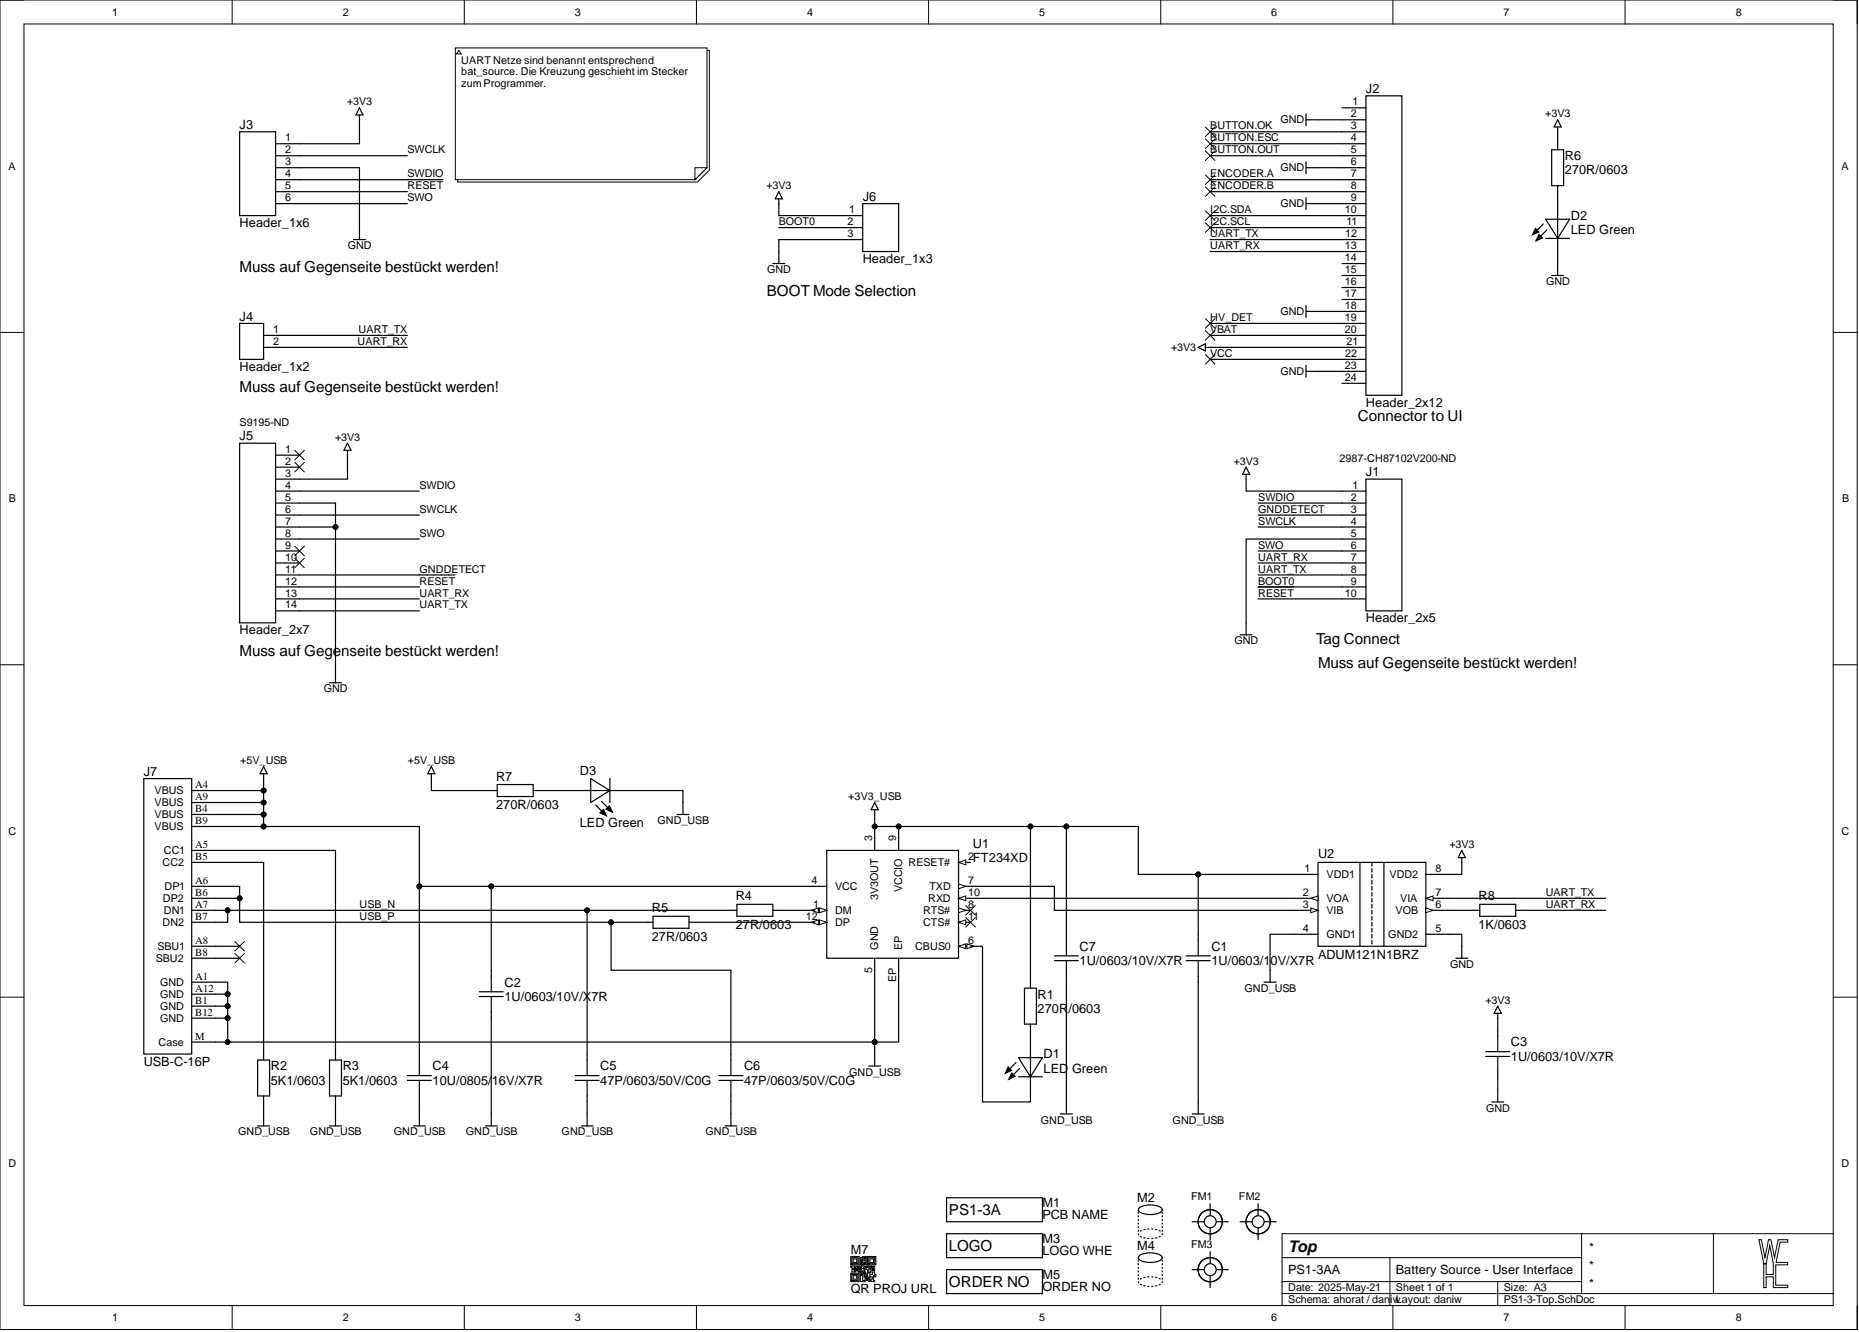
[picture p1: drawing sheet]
<svg xmlns="http://www.w3.org/2000/svg" width="393mm" height="282mm" viewBox="0 0 393 282" stroke-linecap="round" stroke-linejoin="round" font-family="sans-serif">
<defs><g id="words">
<text font-size="3.4" x="272.5" y="264.9">Top</text>
<g font-size="3.2">
<text x="50.7" y="57.6">Muss auf Gegenseite bestückt werden!</text>
<text x="162.3" y="62.7">BOOT Mode Selection</text>
<text x="50.7" y="83">Muss auf Gegenseite bestückt werden!</text>
<text x="287.3" y="89.1">Connector to UI</text>
<text x="278.5" y="136.2">Tag Connect</text>
<text x="50.7" y="138.7">Muss auf Gegenseite bestückt werden!</text>
<text x="278.9" y="141.3">Muss auf Gegenseite bestückt werden!</text>
<text x="200.8" y="257.1">PS1-3A</text>
<text x="200.8" y="264.7">LOGO</text>
<text x="200.8" y="272.3">ORDER NO</text>
</g>
<g font-size="2.7">
<text x="289" y="19.7">J2</text>
<text x="50.7" y="27.3">J3</text>
<text x="331.1" y="33.9">R6</text>
<text x="331.1" y="36.9">270R/0603</text>
<text x="182.5" y="42.5">J6</text>
<text x="332.4" y="46.6">D2</text>
<text x="50.7" y="48.1">Header_1x6</text>
<text x="332.4" y="49.6">LED Green</text>
<text x="182.5" y="55.7">Header_1x3</text>
<text x="50.7" y="67.8">J4</text>
<text x="50.7" y="78.5">Header_1x2</text>
<text x="289" y="86.1">Header_2x12</text>
<text x="50.7" y="93.2">J5</text>
<text x="289" y="100.8">J1</text>
<text x="289" y="131.7">Header_2x5</text>
<text x="50.7" y="134.3">Header_2x7</text>
<text x="30.4" y="164.2">J7</text>
<text x="105" y="165.2">R7</text>
<text x="122.7" y="163.9">D3</text>
<text x="105" y="171.3">270R/0603</text>
<text x="122.7" y="175.1">LED Green</text>
<text x="205.9" y="179.4">U1</text>
<text x="205.9" y="182.4">FT234XD</text>
<text x="278.9" y="181.7">U2</text>
<text x="155.7" y="190.5">R4</text>
<text x="312.9" y="190.5">R8</text>
<text x="137.9" y="193.1">R5</text>
<text x="155.7" y="196.6">27R/0603</text>
<text x="312.9" y="196.6">1K/0603</text>
<text x="137.9" y="199.1">27R/0603</text>
<text x="228.4" y="201.2">C7</text>
<text x="256.3" y="201.2">C1</text>
<text x="278.9" y="202.9">ADUM121N1BRZ</text>
<text x="106.7" y="208.8">C2</text>
<text x="228.4" y="204.2">1U/0603/10V/X7R</text>
<text x="256.3" y="204.2">1U/0603/10V/X7R</text>
<text x="106.7" y="211.8">1U/0603/10V/X7R</text>
<text x="219.6" y="211.3">R1</text>
<text x="219.6" y="214.3">270R/0603</text>
<text x="319.7" y="221.4">C3</text>
<text x="30.4" y="225.5">USB-C-16P</text>
<text x="57.3" y="226.5">R2</text>
<text x="72.5" y="226.5">R3</text>
<text x="91.5" y="226.5">C4</text>
<text x="127" y="226.5">C5</text>
<text x="157.4" y="226.5">C6</text>
<text x="220.8" y="224">D1</text>
<text x="220.8" y="227">LED Green</text>
<text x="319.7" y="224.5">1U/0603/10V/X7R</text>
<text x="57.3" y="229.6">5K1/0603</text>
<text x="72.5" y="229.6">5K1/0603</text>
<text x="91.5" y="229.6">10U/0805/16V/X7R</text>
<text x="127" y="229.6">47P/0603/50V/C0G</text>
<text x="157.4" y="229.6">47P/0603/50V/C0G</text>
<text x="220.6" y="255.4">M1</text>
<text x="220.6" y="257.9">PCB NAME</text>
<text x="240.6" y="254.4">M2</text>
<text x="220.6" y="263">M3</text>
<text x="180" y="265.3">M7</text>
<text x="220.6" y="265.5">LOGO WHE</text>
<text x="240.6" y="264.5">M4</text>
<text x="272.5" y="269.6">PS1-3AA</text>
<text x="295.4" y="269.6">Battery Source - User Interface</text>
<text x="335.9" y="265">*</text>
<text x="335.9" y="268.8">*</text>
<text x="180" y="273.7">QR PROJ URL</text>
<text x="220.6" y="270.6">M5</text>
<text x="220.6" y="273.2">ORDER NO</text>
<text x="335.9" y="272.6">*</text>
</g>
<g font-size="2.3">
<text x="23.7" y="3.3">1</text>
<text x="72.5" y="3.3">2</text>
<text x="121.6" y="3.3">3</text>
<text x="170.8" y="3.3">4</text>
<text x="219.9" y="3.3">5</text>
<text x="269" y="3.3">6</text>
<text x="318.1" y="3.3">7</text>
<text x="367.3" y="3.3">8</text>
<text x="97.6" y="13.4">UART Netze sind benannt entsprechend</text>
<text x="97.6" y="16">bat_source. Die Kreuzung geschieht im Stecker</text>
<text x="73.4" y="22.3">+3V3</text>
<text x="97.6" y="18.5">zumProgrammer.</text>
<text x="286.1" y="22.3">1</text>
<text x="60.3" y="29.9">1</text>
<text x="256.1" y="27.4">BUTTON.OK</text>
<text x="256.1" y="29.9">BUTTON.ESC</text>
<text x="270.9" y="26.1">GND</text>
<text x="285.8" y="24.8">2</text>
<text x="285.8" y="27.4">3</text>
<text x="285.8" y="29.9">4</text>
<text x="327" y="24.8">+3V3</text>
<text x="1.8" y="36">A</text>
<text x="60.3" y="32.4">2</text>
<text x="60.3" y="35">3</text>
<text x="86.2" y="32.4">SWCLK</text>
<text x="256.1" y="32.4">BUTTON.OUT</text>
<text x="285.8" y="32.4">5</text>
<text x="285.8" y="35">6</text>
<text x="389.7" y="36">A</text>
<text x="60.3" y="37.5">4</text>
<text x="60.3" y="40.1">5</text>
<text x="86.2" y="37.5">SWDIO</text>
<text x="86.2" y="40.1">RESET</text>
<text x="162.2" y="40.1">+3V3</text>
<text x="256.1" y="37.5">ENCODER.A</text>
<text x="256.1" y="40.1">ENCODER.B</text>
<text x="270.9" y="36.3">GND</text>
<text x="285.8" y="37.5">7</text>
<text x="285.8" y="40.1">8</text>
<text x="60.3" y="42.6">6</text>
<text x="86.2" y="42.6">SWO</text>
<text x="164.8" y="47.7">BOOT0</text>
<text x="179.3" y="47.7">2</text>
<text x="179.7" y="45.1">1</text>
<text x="256.1" y="47.7">I2C.SCL</text>
<text x="256.1" y="45.1">I2C.SDA</text>
<text x="270.9" y="43.9">GND</text>
<text x="284.5" y="45.1">10</text>
<text x="284.9" y="47.7">11</text>
<text x="285.8" y="42.6">9</text>
<text x="73.6" y="52.7">GND</text>
<text x="179.3" y="50.2">3</text>
<text x="256.1" y="50.2">UART_TX</text>
<text x="256.1" y="52.7">UART_RX</text>
<text x="284.5" y="52.7">13</text>
<text x="284.6" y="50.2">12</text>
<text x="162.3" y="57.8">GND</text>
<text x="284.5" y="55.3">14</text>
<text x="284.5" y="57.8">15</text>
<text x="284.5" y="60.3">16</text>
<text x="284.5" y="62.9">17</text>
<text x="284.5" y="65.4">18</text>
<text x="327.1" y="60.3">GND</text>
<text x="57.8" y="70.5">1</text>
<text x="75.9" y="70.5">UART_TX</text>
<text x="256.1" y="67.9">HV_DET</text>
<text x="256.1" y="70.5">VBAT</text>
<text x="270.9" y="66.7">GND</text>
<text x="284.5" y="67.9">19</text>
<text x="284.5" y="70.5">20</text>
<text x="57.8" y="73">2</text>
<text x="75.6" y="73">UART_RX</text>
<text x="247.8" y="74.3">+3V3</text>
<text x="256.1" y="75.5">VCC</text>
<text x="284.6" y="75.5">22</text>
<text x="284.9" y="73">21</text>
<text x="270.9" y="79.3">GND</text>
<text x="284.5" y="78.1">23</text>
<text x="284.5" y="80.6">24</text>
<text x="50.7" y="90.2">S9195-ND</text>
<text x="60.3" y="95.8">1</text>
<text x="70.9" y="93.3">+3V3</text>
<text x="60.3" y="98.3">2</text>
<text x="60.3" y="100.9">3</text>
<text x="261" y="98.3">+3V3</text>
<text x="283.4" y="97.8">2987-CH87102V200-ND</text>
<text x="1.9" y="106.3">B</text>
<text x="60.3" y="103.4">4</text>
<text x="60.3" y="106">5</text>
<text x="88.7" y="103.4">SWDIO</text>
<text x="266.2" y="106">SWDIO</text>
<text x="285.8" y="106">2</text>
<text x="286.1" y="103.4">1</text>
<text x="389.8" y="106.3">B</text>
<text x="60.3" y="108.5">6</text>
<text x="60.3" y="111">7</text>
<text x="60.3" y="113.6">8</text>
<text x="88.7" y="113.6">SWO</text>
<text x="88.7" y="108.5">SWCLK</text>
<text x="266.2" y="111">SWCLK</text>
<text x="266.2" y="108.5">GNDDETECT</text>
<text x="285.8" y="108.5">3</text>
<text x="285.8" y="111">4</text>
<text x="285.8" y="113.6">5</text>
<text x="60.3" y="116.1">9</text>
<text x="60.3" y="118.6">10</text>
<text x="266.2" y="116.1">SWO</text>
<text x="266.2" y="118.6">UART_RX</text>
<text x="285.8" y="116.1">6</text>
<text x="285.8" y="118.6">7</text>
<text x="60.3" y="121.2">11</text>
<text x="60.3" y="123.7">12</text>
<text x="88.7" y="123.7">RESET</text>
<text x="88.7" y="121.2">GNDDETECT</text>
<text x="266.2" y="121.2">UART_TX</text>
<text x="266.2" y="123.7">BOOT0</text>
<text x="285.8" y="121.2">8</text>
<text x="285.8" y="123.7">9</text>
<text x="60.3" y="126.2">13</text>
<text x="60.3" y="128.8">14</text>
<text x="88.7" y="126.2">UART_RX</text>
<text x="88.7" y="128.8">UART_TX</text>
<text x="266.2" y="126.2">RESET</text>
<text x="284.5" y="126.2">10</text>
<text x="261.2" y="136.4">GND</text>
<text x="68.5" y="146.5">GND</text>
<text x="50.8" y="161.7">+5V_USB</text>
<text x="86.3" y="161.7">+5V_USB</text>
<text x="41.3" y="166.8">A4</text>
<text x="32.7" y="168.1">VBUS</text>
<text x="32.7" y="170.6">VBUS</text>
<text x="32.7" y="173.1">VBUS</text>
<text x="41.3" y="169.3">A9</text>
<text x="41.3" y="171.9">B4</text>
<text x="179.5" y="169.3">+3V3_USB</text>
<text x="1.8" y="176.7">C</text>
<text x="32.7" y="175.7">VBUS</text>
<text x="41.3" y="179.5">A5</text>
<text x="41.3" y="174.4">B9</text>
<text x="139.1" y="174.4">GND_USB</text>
<text x="184.6" y="177.9" transform="rotate(-90 184.6 177.9)">3</text>
<text x="189.6" y="177.9" transform="rotate(-90 189.6 177.9)">9</text>
<text x="306.7" y="179.5">+3V3</text>
<text x="389.7" y="176.7">C</text>
<text x="34.4" y="183.3">CC2</text>
<text x="34.6" y="180.7">CC1</text>
<text x="41.3" y="182">B5</text>
<text x="192.3" y="183.3">RESET#</text>
<text x="204.8" y="182">2</text>
<text x="276" y="184.5">1</text>
<text x="280.7" y="185.8">VDD1</text>
<text x="294" y="185.8">VDD2</text>
<text x="303.7" y="184.5">8</text>
<text x="34.5" y="190.9">DP2</text>
<text x="34.8" y="188.3">DP1</text>
<text x="41.3" y="187.1">A6</text>
<text x="41.3" y="189.6">B6</text>
<text x="171.7" y="187.1">4</text>
<text x="176.7" y="188.3">VCC</text>
<text x="185.8" y="190.5" transform="rotate(-90 185.8 190.5)">3V3OUT</text>
<text x="190.9" y="188.8" transform="rotate(-90 190.9 188.8)">VCCIO</text>
<text x="196.4" y="190.9">RXD</text>
<text x="196.7" y="188.3">TXD</text>
<text x="204.8" y="187.1">7</text>
<text x="204.8" y="189.6">10</text>
<text x="275.7" y="189.6">2</text>
<text x="280.7" y="190.9">VOA</text>
<text x="296.3" y="190.9">VIA</text>
<text x="303.7" y="189.6">7</text>
<text x="327" y="189.6">UART_TX</text>
<text x="34.4" y="195.9">DN2</text>
<text x="34.6" y="193.4">DN1</text>
<text x="41.3" y="192.1">A7</text>
<text x="41.3" y="194.7">B7</text>
<text x="76.1" y="192.1">USB_N</text>
<text x="76.1" y="194.7">USB_P</text>
<text x="170.5" y="194.7">12</text>
<text x="172.1" y="192.1">1</text>
<text x="176.7" y="193.4">DM</text>
<text x="176.7" y="195.9">DP</text>
<text x="195.3" y="193.4">RTS#</text>
<text x="195.3" y="195.9">CTS#</text>
<text x="204.8" y="192.1">8</text>
<text x="204.8" y="194.7">11</text>
<text x="275.7" y="192.1">3</text>
<text x="275.7" y="197.2">4</text>
<text x="280.7" y="193.4">VIB</text>
<text x="295.3" y="193.4">VOB</text>
<text x="303.7" y="197.2">5</text>
<text x="303.7" y="192.1">6</text>
<text x="327" y="192.1">UART_RX</text>
<text x="33" y="203.5">SBU2</text>
<text x="33.3" y="201">SBU1</text>
<text x="41.3" y="199.7">A8</text>
<text x="41.3" y="202.3">B8</text>
<text x="185.8" y="201" transform="rotate(-90 185.8 201)">GND</text>
<text x="190.9" y="201" transform="rotate(-90 190.9 201)">EP</text>
<text x="193.6" y="201">CBUS0</text>
<text x="204.8" y="199.7">6</text>
<text x="280.7" y="198.5">GND1</text>
<text x="293.8" y="198.5">GND2</text>
<text x="33.9" y="208.6">GND</text>
<text x="41.3" y="207.3">A1</text>
<text x="41.3" y="209.9">A12</text>
<text x="184.6" y="206" transform="rotate(-90 184.6 206)">5</text>
<text x="189.6" y="207.8" transform="rotate(-90 189.6 207.8)">EP</text>
<text x="263.3" y="209.9">GND_USB</text>
<text x="306.9" y="204.8">GND</text>
<text x="33.9" y="211.1">GND</text>
<text x="33.9" y="213.7">GND</text>
<text x="41.3" y="212.4">B1</text>
<text x="41.3" y="214.9">B12</text>
<text x="314.3" y="212.4">+3V3</text>
<text x="33.6" y="221.3">Case</text>
<text x="33.9" y="216.2">GND</text>
<text x="41.3" y="220">M</text>
<text x="179.7" y="227.6">GND_USB</text>
<text x="220.2" y="237.8">GND_USB</text>
<text x="248.1" y="237.8">GND_USB</text>
<text x="314.5" y="235.2">GND</text>
<text x="50.4" y="240.3">GND_USB</text>
<text x="65.6" y="240.3">GND_USB</text>
<text x="83.3" y="240.3">GND_USB</text>
<text x="98.5" y="240.3">GND_USB</text>
<text x="118.8" y="240.3">GND_USB</text>
<text x="149.2" y="240.3">GND_USB</text>
<text x="1.8" y="247">D</text>
<text x="389.7" y="247">D</text>
<text x="252" y="254">FM1</text>
<text x="262.1" y="254">FM2</text>
<text x="252" y="264.1">FM3</text>
<text x="272.5" y="273.2">Date: 2025-May-21</text>
<text x="272.5" y="275.8">Schema: ahorat / daniwLayout: daniw</text>
<text x="295.4" y="273.2">Sheet 1 of 1</text>
<text x="318.2" y="275.8">PS1-3-Top.SchDoc</text>
<text x="318.2" y="273.2">Size: A3</text>
<text x="23.7" y="279.6">1</text>
<text x="72.5" y="279.6">2</text>
<text x="121.6" y="279.6">3</text>
<text x="170.8" y="279.6">4</text>
<text x="219.9" y="279.6">5</text>
<text x="269" y="279.6">6</text>
<text x="318.1" y="279.6">7</text>
<text x="367.3" y="279.6">8</text>
</g>
</g></defs>
<g fill="none" stroke="#000" stroke-width=".21">
<path d="M0 0h393v281.3h-393zM0 0h5.1M5.1 5.1h382.8v271.2h-382.8zM49.1 0v5.1M98.2 0v5.1M147.4 0v5.1M196.5 0v5.1M245.6 0v5.1M294.7 0v5.1M343.8 0v5.1M387.9 0h5.1v5.1M0 70.3h5.1"/>
<path d="M387.9 70.3h5.1M0 140.7h5.1M387.9 140.7h5.1M0 211h5.1M387.9 211h5.1M49.1 276.3v5M98.2 276.3v5M147.4 276.3v5M196.5 276.3v5M245.6 276.3v5M271.3 266.1h63.4M271.3 273.7h116.6"/>
<path d="M271.3 271.2h63.4M294.1 266.1v10.2M294.7 276.3v5M316.9 271.2v5.1M334.7 261.1v12.6M343.8 276.3v5M362.5 261.1v12.6M387.9 261.1h-116.6v15.2M393 276.3v5"/>
</g>
<path d="M372.2 262.3h.5l.7 3.8 .8-3.8h.5l.8 3.8 .7-3.8h2.1v.5h-1.6l-.9 4.4h2.5v.5h-2.6v4.3h2.6v.5h-3.1v-2.3h-1.5v2.3h-.5v-5.1h.5v2.3h1.5v-2.3l-.7-3.8-.8 3.8h-.5z" fill-rule="evenodd" fill="#fff"/>
<path d="M372.2 262.3h.5l.7 3.8 .8-3.8h.5l.8 3.8 .7-3.8h2.1v.5h-1.6l-.9 4.4h2.5v.5h-2.6v4.3h2.6v.5h-3.1v-2.3h-1.5v2.3h-.5v-5.1h.5v2.3h1.5v-2.3l-.7-3.8-.8 3.8h-.5z" fill="none" stroke="#000" stroke-width=".21"/>
<path d="M200.3 253.5h20.3v5h-20.3zM200.3 261.1h20.3v5h-20.3zM200.3 268.7h20.3v5h-20.3z" fill="none" stroke="#000" stroke-width=".25"/>
<path d="M180 269.4h1.8v1.8h-1.5v-.2h1.2v-1.3h-1.2v1.5h-.3z" fill-rule="evenodd" fill="#fff"/>
<path d="M180 269.4h1.8v1.8h-1.5v-.2h1.2v-1.3h-1.2v1.5h-.3z" fill="none" stroke="#000" stroke-width=".21"/>
<path d="M180.5 269.9h.8v.8h-.8z" fill-rule="evenodd" fill="#fff"/>
<path d="M180.5 269.9h.8v.8h-.8z" fill="none" stroke="#000" stroke-width=".21"/>
<path d="M180 265.9h1.8v1.8h-1.5v-.3h1.2v-1.3h-1.2v1.6h-.3z" fill-rule="evenodd" fill="#fff"/>
<path d="M180 265.9h1.8v1.8h-1.5v-.3h1.2v-1.3h-1.2v1.6h-.3z" fill="none" stroke="#000" stroke-width=".21"/>
<path d="M180.5 266.4h.8v.8h-.8z" fill-rule="evenodd" fill="#fff"/>
<path d="M180.5 266.4h.8v.8h-.8z" fill="none" stroke="#000" stroke-width=".21"/>
<path d="M183.6 265.9h1.7v1.8h-1.5v-.3h1.3v-1.3h-1.3v1.6h-.2z" fill-rule="evenodd" fill="#fff"/>
<path d="M183.6 265.9h1.7v1.8h-1.5v-.3h1.3v-1.3h-1.3v1.6h-.2z" fill="none" stroke="#000" stroke-width=".21"/>
<path d="M184.1 266.4h.7v.8h-.7z" fill-rule="evenodd" fill="#fff"/>
<path d="M184.1 266.4h.7v.8h-.7z" fill="none" stroke="#000" stroke-width=".21"/>
<path d="M182 269.9h.3v-.2h.2v1.3h.5v.2h-1z" fill-rule="evenodd" fill="#fff"/>
<path d="M182 269.9h.3v-.2h.2v1.3h.5v.2h-1z" fill="none" stroke="#000" stroke-width=".21"/>
<path d="M182.8 269.9h.2v.3h.3v.5h.3v.3h-.6v-.8h-.2z" fill-rule="evenodd" fill="#fff"/>
<path d="M182.8 269.9h.2v.3h.3v.5h.3v.3h-.6v-.8h-.2z" fill="none" stroke="#000" stroke-width=".21"/>
<path d="M183.6 270.4h.2v-.2h.3v.2h-.3v.3h-.2z" fill-rule="evenodd" fill="#fff"/>
<path d="M183.6 270.4h.2v-.2h.3v.2h-.3v.3h-.2z" fill="none" stroke="#000" stroke-width=".21"/>
<path d="M184.1 269.7h.5v-.5h.5v.5h.2v.5h-.2v-.3h-.3v1.1h.3v.2h-.8v-.2h-.2v.2h-.3v-.5h.8v-.5h-.5z" fill-rule="evenodd" fill="#fff"/>
<path d="M184.1 269.7h.5v-.5h.5v.5h.2v.5h-.2v-.3h-.3v1.1h.3v.2h-.8v-.2h-.2v.2h-.3v-.5h.8v-.5h-.5z" fill="none" stroke="#000" stroke-width=".21"/>
<path d="M183.8 267.9h.3v.3h.2v-.3h.3v.3h.2v-.3h.3v1h-.5v-.2h.2v-.3h-.2v-.2h-.3v.2h-.2v.3h.2v.5h-.2v.2h-.3z" fill-rule="evenodd" fill="#fff"/>
<path d="M183.8 267.9h.3v.3h.2v-.3h.3v.3h.2v-.3h.3v1h-.5v-.2h.2v-.3h-.2v-.2h-.3v.2h-.2v.3h.2v.5h-.2v.2h-.3z" fill="none" stroke="#000" stroke-width=".21"/>
<path d="M182 266.1h.5v-.2h.5v.2h-.2v.3h.2v-.5h.3v1.3h-.3v-.6h-.5v.6h-.2v.5h.2v-.3h.3v-.2h.2v.2h.3v.3h-.3v-.3h-.2v.3h-.3v.2h-.2v-.2h-.3v-.5h.3v-.3h-.3v-.3h.5v-.2h-.5z" fill-rule="evenodd" fill="#fff"/>
<path d="M182 266.1h.5v-.2h.5v.2h-.2v.3h.2v-.5h.3v1.3h-.3v-.6h-.5v.6h-.2v.5h.2v-.3h.3v-.2h.2v.2h.3v.3h-.3v-.3h-.2v.3h-.3v.2h-.2v-.2h-.3v-.5h.3v-.3h-.3v-.3h.5v-.2h-.5z" fill="none" stroke="#000" stroke-width=".21"/>
<path d="M180 267.9h1.3v.3h.2v-.3h.8v.5h-.3v-.2h-.5v.2h-.2v.3h.2v-.3h.3v.3h-.3v.2h-.2v-.2h-.5v.2h.2v.3h-.7v-.5h.5v-.3h.2v-.2h-.2v.2h-.5v-.2h-.3z" fill-rule="evenodd" fill="#fff"/>
<path d="M180 267.9h1.3v.3h.2v-.3h.8v.5h-.3v-.2h-.5v.2h-.2v.3h.2v-.3h.3v.3h-.3v.2h-.2v-.2h-.5v.2h.2v.3h-.7v-.5h.5v-.3h.2v-.2h-.2v.2h-.5v-.2h-.3z" fill="none" stroke="#000" stroke-width=".21"/>
<path d="M181.5 268.9h.3v-.2h.5v-.3h.5v.3h.2v-.3h-.2v-.5h.2v.3h.3v-.3h.3v.3h-.3v.5h.3v1.5h-.3v-.8h-.3v-.5h-.2v.5h.2v.3h-.2v-.3h-.5v.3h-.3v-.5h.5v-.3h-.5v.3h-.5z" fill-rule="evenodd" fill="#fff"/>
<path d="M181.5 268.9h.3v-.2h.5v-.3h.5v.3h.2v-.3h-.2v-.5h.2v.3h.3v-.3h.3v.3h-.3v.5h.3v1.5h-.3v-.8h-.3v-.5h-.2v.5h.2v.3h-.2v-.3h-.5v.3h-.3v-.5h.5v-.3h-.5v.3h-.5z" fill="none" stroke="#000" stroke-width=".21"/>
<path d="M50.7 93.8h7.6v38h-7.6z" fill-rule="evenodd" fill="#fff"/>
<g fill="none" stroke="#000" stroke-width=".25">
<path d="M50.7 93.8h7.6v38h-7.6zM58.3 96.3h5.1M58.3 98.9h5.1M58.3 101.4h5.1M58.3 103.9h5.1M58.3 106.5h5.1M58.3 109h5.1M58.3 111.5h5.1M58.3 114.1h5.1M58.3 116.6h5.1M58.3 119.1h5.1M58.3 121.7h5.1"/>
<path d="M58.3 124.2h5.1M58.3 126.7h5.1M58.3 129.3h5.1"/>
</g>
<path d="M289 101.4h7.6v27.9h-7.6z" fill-rule="evenodd" fill="#fff"/>
<g fill="none" stroke="#000" stroke-width=".25">
<path d="M73.5 93.8l.8 1.5h-1.5zM73.5 95.3v1M284 103.9h5M284 106.5h5M284 109h5M284 111.5h5M284 114.1h5M284 116.6h5M284 119.1h5M289 101.4h7.6v27.9h-7.6zM88.7 121.7h7.6M262.4 134.3h2.5"/>
<path d="M263.7 131.8v2.5M266.2 124.2h7.5M284 121.7h5M284 124.2h5M284 126.7h5M69.7 144.5h2.6M71 141.9v2.6"/>
</g>
<path d="M62.4 97.8l2 2.1M62.4 95.3l2 2M64.4 97.8l-2 2.1M64.4 95.3l-2 2M62.4 118.1l2 2M62.4 115.6l2 2M64.4 118.1l-2 2M64.4 115.6l-2 2" fill="none" stroke="#000" stroke-width=".21"/>
<path d="M50.7 27.9h7.6v17.7h-7.6z" fill-rule="evenodd" fill="#fff"/>
<path d="M50.7 27.9h7.6v17.7h-7.6zM58.3 30.4h5.1M58.3 33h5.1M58.3 35.5h5.1M58.3 38h5.1M76.1 22.8l.7 1.5h-1.5zM76.1 24.3v1.1M86.2 38h7.5M58.3 40.6h5.1M58.3 43.1h5.1M74.8 50.7h2.5M76.1 48.2v2.5" fill="none" stroke="#000" stroke-width=".25"/>
<path d="M50.7 68.4h5.1v7.6h-5.1z" fill-rule="evenodd" fill="#fff"/>
<path d="M50.7 68.4h5.1v7.6h-5.1zM55.8 71h5M55.8 73.5h5" fill="none" stroke="#000" stroke-width=".25"/>
<path d="M182.5 43.1h7.6v10.1h-7.6z" fill-rule="evenodd" fill="#fff"/>
<path d="M163.5 55.8h2.6M164.8 40.6l.8 1.5h-1.6zM164.8 42.1v1M164.8 53.2v2.6M177.5 45.6h5M177.5 48.2h5M177.5 50.7h5M182.5 43.1h7.6v10.1h-7.6z" fill="none" stroke="#000" stroke-width=".25"/>
<path d="M289 20.3h7.6v63.3h-7.6z" fill-rule="evenodd" fill="#fff"/>
<g fill="none" stroke="#000" stroke-width=".25">
<path d="M276.3 25.4h2.6M276.3 35.5h2.6M276.3 24.1v2.5M276.3 34.2v2.6M284 22.8h5M284 25.4h5M284 27.9h5M284 30.4h5M284 33h5M284 35.5h5M284 38h5M289 20.3h7.6v63.3h-7.6z"/>
<path d="M276.3 43.1h2.6M276.3 41.8v2.6M284 40.6h5M284 43.1h5M284 45.6h5M284 48.2h5M284 50.7h5M284 53.2h5M284 55.8h5M284 58.3h5M276.3 65.9h2.6M276.3 78.6h2.6"/>
<path d="M276.3 64.6v2.6M276.3 77.3v2.5M284 60.8h5M284 63.4h5M284 65.9h5M284 68.4h5M284 71h5M284 73.5h5M284 76h5M284 78.6h5M284 81.1h5"/>
</g>
<path d="M30.4 164.8h10.2v58.3h-10.2z" fill-rule="evenodd" fill="#fff"/>
<g fill="none" stroke="#000" stroke-width=".25">
<path d="M30.4 164.8h10.2v58.3h-10.2zM40.6 167.3h5M40.6 180h5M40.6 169.8h5M40.6 172.4h5M40.6 174.9h5M40.6 187.6h5M40.6 192.6h5M40.6 182.5h5M40.6 190.1h5M40.6 195.2h5M40.6 207.8h5"/>
<path d="M40.6 200.2h5M40.6 210.4h5M40.6 212.9h5M40.6 202.8h5M40.6 215.4h5M40.6 220.5h5"/>
</g>
<path d="M174.9 180h27.9v22.8h-27.9z" fill-rule="evenodd" fill="#fff"/>
<path d="M174.9 180h27.9v22.8h-27.9zM172.4 192.6h2.5" fill="none" stroke="#000" stroke-width=".25"/>
<path d="M173.4 192.1l1.5 .5-1.5 .5z" fill="#fff"/>
<path d="M173.4 192.1l1.5 .5-1.5 .5z" fill="none" stroke="#000" stroke-width=".21"/>
<path d="M171.6 192.6l1.6-.5v1z" fill="#fff"/>
<path d="M171.6 192.6l1.6-.5v1z" fill="none" stroke="#000" stroke-width=".21"/>
<path d="M202.8 182.5h2.6" fill="none" stroke="#000" stroke-width=".25"/>
<path d="M202.8 182.5l1.5-.5v1z" fill="#fff"/>
<path d="M202.8 182.5l1.5-.5v1z" fill="none" stroke="#000" stroke-width=".21"/>
<path d="M185.1 177.4v2.6M172.4 187.6h2.5M185.1 202.8v2.5M202.8 200.2h2.6" fill="none" stroke="#000" stroke-width=".25"/>
<path d="M202.8 200.2l1.5-.5v1z" fill="#fff"/>
<path d="M202.8 200.2l1.5-.5v1z" fill="none" stroke="#000" stroke-width=".21"/>
<path d="M204.6 199.7l1.5 .5-1.5 .5z" fill="#fff"/>
<path d="M204.6 199.7l1.5 .5-1.5 .5z" fill="none" stroke="#000" stroke-width=".21"/>
<path d="M202.8 187.6h2.6" fill="none" stroke="#000" stroke-width=".25"/>
<path d="M202.8 187.1l1.5 .5-1.5 .5z" fill="#fff"/>
<path d="M202.8 187.1l1.5 .5-1.5 .5z" fill="none" stroke="#000" stroke-width=".21"/>
<path d="M202.8 192.6h2.6" fill="none" stroke="#000" stroke-width=".25"/>
<path d="M202.8 192.1l1.5 .5-1.5 .5z" fill="#fff"/>
<path d="M202.8 192.1l1.5 .5-1.5 .5z" fill="none" stroke="#000" stroke-width=".21"/>
<path d="M190.1 177.4v2.6M202.8 190.1h2.6" fill="none" stroke="#000" stroke-width=".25"/>
<path d="M202.8 190.1l1.5-.5v1z" fill="#fff"/>
<path d="M202.8 190.1l1.5-.5v1z" fill="none" stroke="#000" stroke-width=".21"/>
<path d="M202.8 195.2h2.6" fill="none" stroke="#000" stroke-width=".25"/>
<path d="M202.8 195.2l1.5-.5v1z" fill="#fff"/>
<path d="M202.8 195.2l1.5-.5v1z" fill="none" stroke="#000" stroke-width=".21"/>
<path d="M172.4 195.2h2.5" fill="none" stroke="#000" stroke-width=".25"/>
<path d="M173.4 194.7l1.5 .5-1.5 .5z" fill="#fff"/>
<path d="M173.4 194.7l1.5 .5-1.5 .5z" fill="none" stroke="#000" stroke-width=".21"/>
<path d="M171.6 195.2l1.6-.5v1z" fill="#fff"/>
<path d="M49.7 199.2l2 2.1M51.7 199.2l-2 2.1M171.6 195.2l1.6-.5v1zM49.7 201.8l2 2M51.7 201.8l-2 2" fill="none" stroke="#000" stroke-width=".21"/>
<g fill="none" stroke="#000" stroke-width=".25">
<path d="M190.1 202.8v2.5M54.5 224.3h2.5v7.6h-2.5zM54.5 238.3h2.5M55.8 223.1v1.2M55.8 231.9v1.3M55.8 235.7v2.6M69.7 224.3h2.6v7.6h-2.6zM69.7 238.3h2.6M71 223.1v1.2M71 231.9v1.3M71 235.7v2.6M252.3 258.5h7.6"/>
<path d="M256.1 254.7v7.6"/>
<circle cx="256.1" cy="258.5" r="2.56"/>
</g>
<circle cx="256.1" cy="258.5" r="1.27" fill="#fff"/>
<g fill="none" stroke="#000" stroke-width=".25">
<path d="M262.4 258.5h7.6M266.2 254.7v7.6"/>
<circle cx="256.1" cy="258.5" r="1.27"/>
<circle cx="266.2" cy="258.5" r="2.56"/>
</g>
<circle cx="266.2" cy="258.5" r="1.27" fill="#fff"/>
<g fill="none" stroke="#000" stroke-width=".25">
<path d="M252.3 268.7h7.6M256.1 264.9v7.6"/>
<circle cx="266.2" cy="258.5" r="1.27"/>
<circle cx="256.1" cy="268.7" r="2.56"/>
</g>
<circle cx="256.1" cy="268.7" r="1.27" fill="#fff"/>
<g fill="none" stroke="#000" stroke-width=".25">
<path d="M253.5 73.5l1.5-.8v1.6zM255 73.5h1.1M263.7 98.9l.7 1.5h-1.5zM263.7 100.4v1M55.8 162.2l.7 1.5h-1.5zM55.8 163.7v1.1M185.1 171.3v1.1M185.1 169.8l.7 1.5h-1.5zM309.3 180l.8 1.5h-1.6zM136.9 195.2h1.3M138.2 193.9h7.6v2.5h-7.6zM145.8 195.2h1.2"/>
<path d="M154.7 192.6h1.2M155.9 191.4h7.6v2.5h-7.6zM163.5 192.6h1.3M253.5 197.7v4.6M309.3 181.5v1M101.4 209.9h5.1M101.4 210.9h5.1M103.9 205.3v4.6M103.9 210.9v4.5M216.8 209.1h2.5v7.6h-2.5zM218 207.8v1.3M218 216.7v1.3"/>
<path d="M251 202.3h5.1M251 203.3h5.1M253.5 203.3v4.5M267.5 207.8h2.5M268.7 205.3v2.5M308 202.8h2.6M309.3 200.2v2.6M316.9 214.4v1M316.9 218v4.5M316.9 212.9l.8 1.5h-1.6zM86.2 227.6h5.1M86.2 228.6h5.1"/>
<path d="M87.5 238.3h2.5M88.7 223.1v4.5M88.7 228.6v4.6M88.7 235.7v2.6M102.7 238.3h2.5M103.9 235.7v2.6M121.7 227.6h5.1M121.7 228.6h5.1M123 238.3h2.5M124.2 223.1v4.5M124.2 228.6v4.6M124.2 235.7v2.6"/>
<path d="M152.1 227.6h5.1M152.1 228.6h5.1M153.4 238.3h2.5M154.7 223.1v4.5M154.7 228.6v4.6M154.7 235.7v2.6M183.8 225.6h2.5M185.1 223.1v2.5M213.3 225.8l.7 .7-1.3 .6zM214.1 227.1l.7 .7-1.3 .6zM215 224.8l-2 2.1M215.5 227.9h5.1"/>
<path d="M215.5 223.8h5.1l-2.6 4.1zM215.8 226.1l-2.1 2M218 220.5v10.2M252.3 235.7h2.5M253.5 233.2v2.5M314.4 222.5h5M314.4 223.6h5M315.6 233.2h2.6M316.9 223.6v4.5M316.9 230.7v2.5M240.9 256.5v.3M240.9 257.3v.2"/>
<path d="M240.9 258v.3M240.9 258.8v.2M240.9 259.5v.3M240.9 255.7a4.4 4.4 0 0 1 4.9 0l.1 .3a2.4 2.4 0 0 1-2.5 1h-.7a2.06 2.06 0 0 1-1.8-1zM245.9 256.5v.3M245.9 257.3v.2M245.9 258v.3M245.9 258.8v.2M245.9 259.5v.3M240.9 261.1v.2M240.9 271.2v.2M240.9 260.3v.3"/>
<path d="M240.9 266.6v.3M240.9 267.4v.3M240.9 268.2v.2M240.9 268.9v.3M240.9 269.7v.2M240.9 270.4v.3M240.9 265.9a4.4 4.4 0 0 1 4.9 0l.1 .2a2.4 2.4 0 0 1-2.5 1.1l-.7-.1a2.06 2.06 0 0 1-1.8-1zM241.3 261.6l.2 .2M241.3 271.8l.2 .1M241.5 260.4l-.2 .1M241.5 270.5l-.2 .1M242 261.9l.3 .1"/>
<path d="M242 272.1h.3M242.3 260.2h-.3M242.3 270.3l-.3 .1M242.8 262.1h.3M242.8 272.2h.3M243.1 260.1h-.3M243.1 270.2h-.3M243.7 260.1h.3M243.7 270.2h.3M244 262.1h-.3M244 272.2h-.3M244.5 260.2h.3"/>
<path d="M244.5 270.3l.3 .1M244.8 261.9l-.3 .1M244.8 272.1h-.3M245.3 260.4l.2 .1M245.3 270.5l.2 .1M245.5 261.6l-.2 .2M245.5 271.8l-.2 .1M245.9 261.1v.2M245.9 271.2v.2M245.9 260.3v.3M245.9 266.6v.3M245.9 267.4v.3"/>
<path d="M245.9 268.2v.2M245.9 268.9v.3M245.9 269.7v.2M245.9 270.4v.3"/>
<circle cx="256.1" cy="268.7" r="1.27"/>
</g>
<g fill="none" stroke="#000" stroke-width=".21">
<path d="M255 39.5l2.1 2.1M255 37l2.1 2M255 31.9l2.1 2.1M255 29.4l2.1 2M255 26.9l2.1 2M257.1 39.5l-2.1 2.1M257.1 37l-2.1 2M257.1 31.9l-2.1 2.1M257.1 29.4l-2.1 2M257.1 26.9l-2.1 2M255 47.1l2.1 2.1M255 44.6l2.1 2"/>
<path d="M257.1 47.1l-2.1 2.1M257.1 44.6l-2.1 2M255 75l2.1 2.1M255 70l2.1 2M255 67.4l2.1 2.1M257.1 75l-2.1 2.1M257.1 70l-2.1 2M257.1 67.4l-2.1 2.1M204.3 191.6l2.1 2M204.3 194.2l2.1 2M206.4 191.6l-2.1 2M206.4 194.2l-2.1 2"/>
</g>
<path d="M213.3 225.8l.7 .7-1.3 .6zM214.1 227.1l.7 .7-1.3 .6z" fill="#000"/>
<path d="M278.9 182.5h22.8v17.7h-22.8z" fill-rule="evenodd" fill="#fff"/>
<path d="M273.8 185h5.1M273.8 190.1h5.1M278.9 182.5h22.8v17.7h-22.8z" fill="none" stroke="#000" stroke-width=".25"/>
<path d="M277.4 190.1l1.5-.5v1z" fill="#fff"/>
<path d="M277.4 190.1l1.5-.5v1z" fill="none" stroke="#000" stroke-width=".21"/>
<path d="M273.8 192.6h5.1" fill="none" stroke="#000" stroke-width=".25"/>
<path d="M277.4 192.1l1.5 .5-1.5 .5z" fill="#fff"/>
<path d="M277.4 192.1l1.5 .5-1.5 .5z" fill="none" stroke="#000" stroke-width=".21"/>
<path d="M273.8 197.7h5.1M301.7 197.7h5.1M301.7 192.6h5.1" fill="none" stroke="#000" stroke-width=".25"/>
<path d="M301.7 192.1l1.5 .5-1.5 .5z" fill="#fff"/>
<path d="M301.7 192.1l1.5 .5-1.5 .5z" fill="none" stroke="#000" stroke-width=".21"/>
<path d="M301.7 190.1h5.1" fill="none" stroke="#000" stroke-width=".25"/>
<path d="M301.7 190.1l1.5-.5v1z" fill="#fff"/>
<g fill="none" stroke="#000" stroke-width=".21">
<path d="M301.7 190.1l1.5-.5v1z"/>
<circle cx="71" cy="111.5" r=".51"/>
<circle cx="55.8" cy="167.3" r=".51"/>
<circle cx="55.8" cy="169.8" r=".51"/>
<circle cx="55.8" cy="172.4" r=".51"/>
<circle cx="55.8" cy="174.9" r=".51"/>
<circle cx="185.1" cy="174.9" r=".51"/>
<circle cx="190.1" cy="174.9" r=".51"/>
<circle cx="218" cy="174.9" r=".51"/>
<circle cx="225.6" cy="174.9" r=".51"/>
<circle cx="48.2" cy="192.6" r=".51"/>
<circle cx="50.7" cy="190.1" r=".51"/>
<circle cx="88.7" cy="187.6" r=".51"/>
<circle cx="103.9" cy="187.6" r=".51"/>
<circle cx="124.2" cy="192.6" r=".51"/>
<circle cx="129.3" cy="195.2" r=".51"/>
<circle cx="253.5" cy="185" r=".51"/>
<circle cx="48.2" cy="215.4" r=".51"/>
<circle cx="48.2" cy="210.4" r=".51"/>
<circle cx="48.2" cy="212.9" r=".51"/>
<circle cx="48.2" cy="220.5" r=".51"/>
<circle cx="185.1" cy="220.5" r=".51"/>
</g>
<g fill="none" stroke="#000" stroke-width=".25">
<path d="M63.4 35.5h12.7v12.7M63.4 33h22.8M63.4 38h22.8M76.1 25.4v5h-12.7M256.1 33h27.9M256.1 38h27.9M256.1 27.9h27.9M256.1 30.4h27.9M278.9 25.4h5.1M278.9 35.5h5.1M328.3 31.7h2.6v7.6h-2.6zM329.6 26.9v4.8"/>
<path d="M329.6 39.3v19M329.6 25.4l.7 1.5h-1.5zM63.4 43.1h22.8M63.4 40.6h22.8M164.8 43.1v2.5h12.7M164.8 48.2h12.7M177.5 50.7h-12.7v2.5M256.1 40.6h27.9M256.1 48.2h27.9M256.1 45.6h27.9M256.1 50.7h27.9M256.1 53.2h27.9"/>
<path d="M278.9 43.1h5.1M324.9 48.4l.7 .7-1.3 .6zM325.6 49.6l.8 .7-1.4 .7zM326.5 47.4l-2 2M327 50.4h5.1M327 46.4h5.1l-2.5 4zM327.3 48.7l-2 2M328.3 58.3h2.6M60.8 71h25.4M60.8 73.5h25.4M256.1 71h27.9M256.1 73.5h27.9"/>
<path d="M256.1 68.4h27.9M256.1 76h27.9M278.9 78.6h5.1M278.9 65.9h5.1M73.5 96.3v5.1h-10.1M63.4 111.5h7.6v30.4M63.4 106.5h7.6v5M63.4 103.9h25.3M63.4 109h25.3M63.4 114.1h25.3M263.7 101.4v2.5h20.3M266.2 106.5h17.8"/>
<path d="M266.2 111.5h17.8M266.2 116.6h17.8M266.2 119.1h17.8M266.2 109h17.8M284 114.1h-20.3v17.7M63.4 121.7h25.3M63.4 124.2h25.3M63.4 126.7h25.3M63.4 129.3h25.3M266.2 121.7h17.8M266.2 124.2h17.8M266.2 126.7h17.8"/>
<path d="M45.6 180h25.4v43.1M45.6 167.3h10.2v7.6h32.9v12.7M45.6 169.8h10.2M45.6 172.4h10.2M45.6 174.9h10.2M55.8 164.8v2.5M91.3 163.7v3.6h13.9M91.3 162.2l.7 1.5h-1.5zM105.2 166h7.6v2.6h-7.6zM112.8 167.3h31.7v5.1M125 164.8l4 2.5-4 2.5zM126 170.3l2 2.1"/>
<path d="M127 172l.7-.7 .6 1.3zM127.3 169.6l2 2M128.2 171.2l.7-.7 .7 1.4zM129 164.8v5M143.2 172.4h2.6M185.1 177.4v-2.5h55.8v10.1h32.9M185.1 172.4v2.5M190.1 174.9v2.5M218 174.9v32.9M225.6 174.9v27.4M45.6 182.5h10.2v40.6M45.6 187.6h5.1v7.6h86.2"/>
<path d="M45.6 192.6h109.1M45.6 190.1h5.1M48.2 192.6v2.6h-2.6M103.9 187.6v17.7M124.2 192.6v30.5M129.3 195.2v10.1h25.4v17.8M147 195.2h25.4M164.8 192.6h7.6M172.4 187.6h-83.7v35.5M205.4 187.6h17.7v5h50.7M205.4 190.1h68.4M253.5 185v12.7"/>
<path d="M273.8 197.7h-5.1v7.6M287.8 182.5v17.7M290.3 182.5v.8M290.3 183.8v.8M290.3 185v.8M290.3 186.3v.8M290.3 187.6v.8M290.3 188.8v.8M290.3 190.1v.8M290.3 191.4v.8M290.3 192.6v.8M290.3 193.9v.8"/>
<path d="M290.3 195.2v.8M290.3 196.4v.8M290.3 197.7v.8M290.3 199v.8M292.8 182.5v17.7M306.8 197.7h2.5v2.5M306.8 190.1h32.9M306.8 192.6h6.3M309.3 182.5v2.5h-7.6M313.1 191.4h7.6v2.5h-7.6zM320.7 192.6h19M45.6 215.4h2.6v5.1"/>
<path d="M45.6 207.8h2.6v5.1h-2.6M45.6 210.4h2.6M45.6 200.2h5.1M45.6 202.8h5.1M48.2 212.9v2.5M103.9 215.4v20.3M185.1 205.3v15.2h-139.5M190.1 205.3v15.2h-5v2.6M205.4 200.2h2.5v33h10.1v-2.5M218 218v2.5M223.1 202.3h5.1M223.1 203.3h5.1"/>
<path d="M225.6 203.3v32.4M253.5 207.8v25.4M316.9 215.4v2.6M55.8 233.2v2.5M71 233.2v2.5M88.7 233.2v2.5M124.2 233.2v2.5M154.7 233.2v2.5M224.4 235.7h2.5M316.9 228.1v2.6"/>
</g>
<path d="M324.9 48.4l.7 .7-1.3 .6zM325.6 49.6l.8 .7-1.4 .7zM127 172l.7-.7 .6 1.3zM128.2 171.2l.7-.7 .7 1.4z" fill="#000"/>
<g fill="#000">
<circle cx="71" cy="111.5" r=".51"/>
<circle cx="55.8" cy="172.4" r=".51"/>
<circle cx="55.8" cy="167.3" r=".51"/>
<circle cx="55.8" cy="169.8" r=".51"/>
<circle cx="55.8" cy="174.9" r=".51"/>
<circle cx="185.1" cy="174.9" r=".51"/>
<circle cx="190.1" cy="174.9" r=".51"/>
<circle cx="218" cy="174.9" r=".51"/>
<circle cx="225.6" cy="174.9" r=".51"/>
<circle cx="48.2" cy="192.6" r=".51"/>
<circle cx="50.7" cy="190.1" r=".51"/>
<circle cx="88.7" cy="187.6" r=".51"/>
<circle cx="103.9" cy="187.6" r=".51"/>
<circle cx="124.2" cy="192.6" r=".51"/>
<circle cx="129.3" cy="195.2" r=".51"/>
<circle cx="253.5" cy="185" r=".51"/>
<circle cx="48.2" cy="215.4" r=".51"/>
<circle cx="48.2" cy="210.4" r=".51"/>
<circle cx="48.2" cy="212.9" r=".51"/>
<circle cx="48.2" cy="220.5" r=".51"/>
<circle cx="185.1" cy="220.5" r=".51"/>
</g>
<path d="M96.8 10.7h53.3v25.3l-2.5 2.5h-50.8z" fill-rule="evenodd" fill="#fff"/>
<path d="M96.8 10.7h53.3v25.3l-2.5 2.5h-50.8z" fill="none" stroke="#000" stroke-width=".21"/>
<path d="M96.3 10.1h53.3v25.4l-2.6 2.5h-50.7z" fill-rule="evenodd" fill="#fff"/>
<path d="M96.3 10.1h53.3v25.4l-2.6 2.5h-50.7z" fill="none" stroke="#000" stroke-width=".21"/>
<path d="M147 35.5h2.6l-2.6 2.5z" fill="#fff"/>
<path d="M147 35.5h2.6l-2.6 2.5z" fill="none" stroke="#000" stroke-width=".21"/>
<path d="M97.1 10.7l.5 .7h-1z" fill="#fff"/>
<path d="M97.1 10.7l.5 .7h-1z" fill="none" stroke="#000" stroke-width=".21"/>
<use href="#words"/>
</svg>
